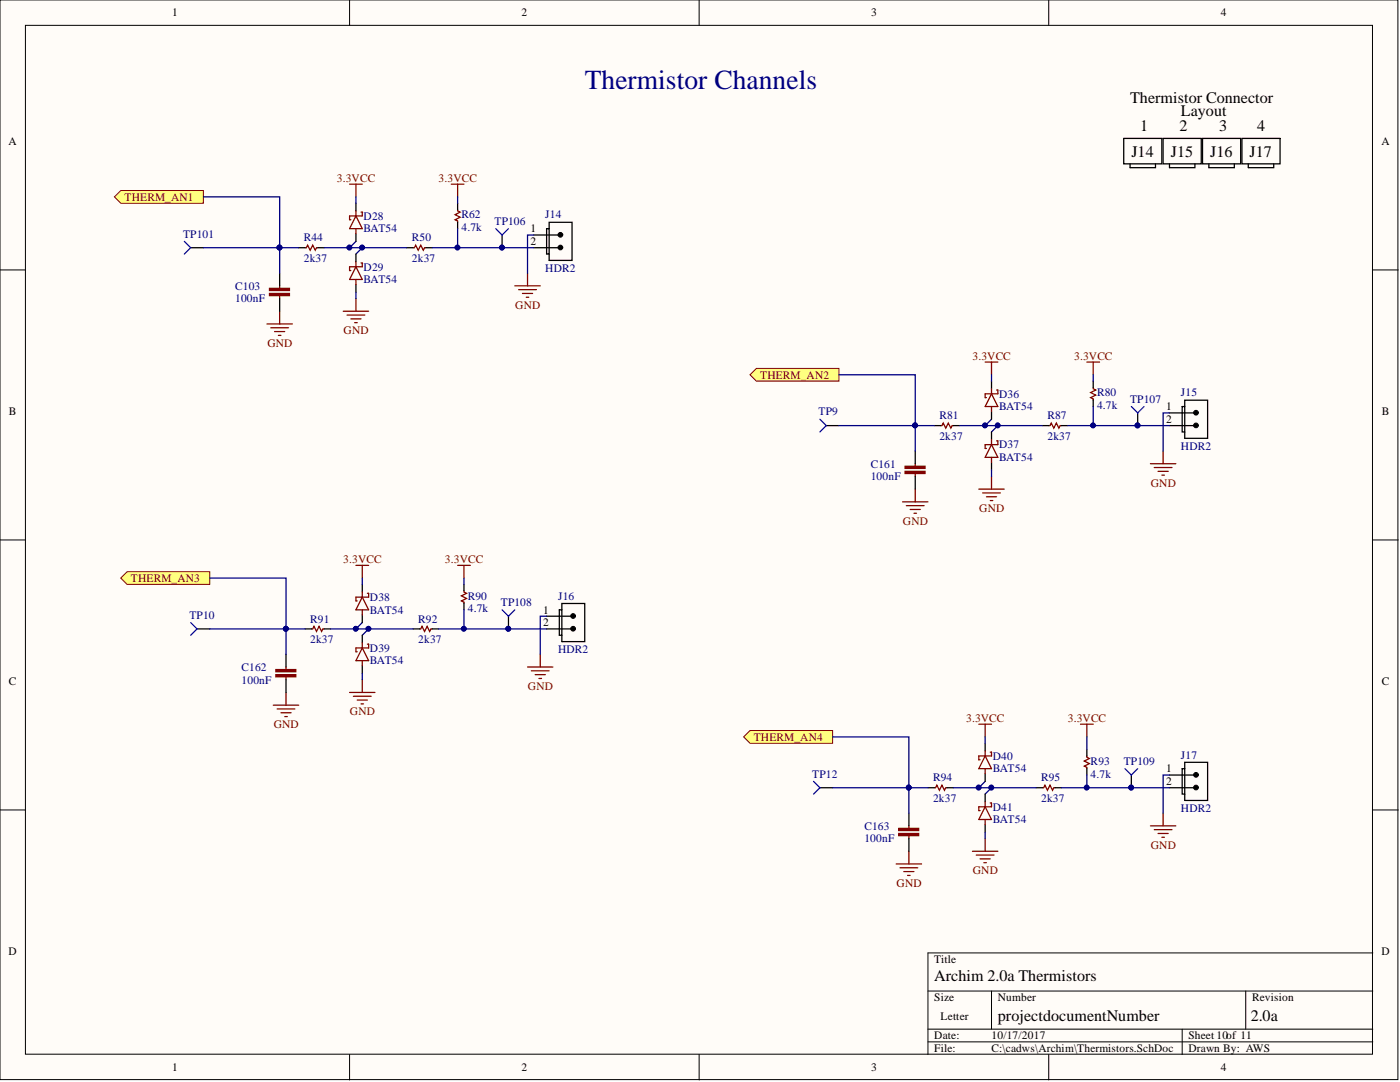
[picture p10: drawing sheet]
<svg xmlns="http://www.w3.org/2000/svg" width="279mm" height="216mm" viewBox="0 0 279 216" stroke-linecap="round" stroke-linejoin="round" font-family="sans-serif">
<defs><g id="words">
<text font-size="5.5" fill="#000080" x="116.7" y="17.8">Thermistor Channels</text>
<g font-size="3.2">
<text x="225.5" y="20.6">Thermistor Connector</text>
<text x="235.7" y="23.1">Layout</text>
<text x="227.6" y="26.2">1</text>
<text x="235.4" y="26.2">2</text>
<text x="243.3" y="26.2">3</text>
<text x="250.9" y="26.2">4</text>
<text x="225.8" y="31.3">J14</text>
<text x="233.6" y="31.3">J15</text>
<text x="241.5" y="31.3">J16</text>
<text x="249.4" y="31.3">J17</text>
<text x="186.5" y="195.8">Archim 2.0a Thermistors</text>
<text x="199.1" y="203.7">projectdocumentNumber</text>
<text x="249.6" y="203.7">2.0a</text>
</g>
<g font-size="2.3">
<text x="34.3" y="3.3">1</text>
<text x="104.1" y="3.3">2</text>
<text x="173.9" y="3.3">3</text>
<text x="243.6" y="3.3">4</text>
<text x="1.7" y="29">A</text>
<text x="275.7" y="29">A</text>
<text x="105.9" y="46.4">1</text>
<text x="105.9" y="48.9">2</text>
<text x="1.8" y="82.8">B</text>
<text x="232.7" y="81.9">1</text>
<text x="275.8" y="82.8">B</text>
<text x="232.7" y="84.4">2</text>
<text x="108.4" y="122.4">1</text>
<text x="108.4" y="125">2</text>
<text x="1.8" y="136.7">C</text>
<text x="275.8" y="136.7">C</text>
<text x="232.7" y="154.1">1</text>
<text x="232.7" y="156.7">2</text>
<text x="1.7" y="190.6">D</text>
<text x="275.7" y="190.6">D</text>
<text x="186.5" y="192.2">Title</text>
<text x="186.5" y="199.8">Size</text>
<text x="187.7" y="203.6">Letter</text>
<text x="199.1" y="199.8">Number</text>
<text x="249.9" y="199.8">Revision</text>
<text x="186.5" y="207.4">Date:</text>
<text x="186.5" y="209.9">File:</text>
<text x="197.9" y="207.4">10/17/2017</text>
<text x="197.9" y="209.9">C:\cadws\Archim\Thermistors.SchDoc</text>
<text x="237.2" y="207.4">Sheet 10of 11</text>
<text x="237.2" y="209.9">Drawn By: AWS</text>
<text x="34.3" y="213.7">1</text>
<text x="104.1" y="213.7">2</text>
<text x="173.9" y="213.7">3</text>
<text x="243.6" y="213.7">4</text>
</g>
<g font-size="2.3" fill="#800000">
<text x="24.9" y="40">THERM_AN1</text>
<text x="67.2" y="36.2">3.3VCC</text>
<text x="87.5" y="36.2">3.3VCC</text>
<text x="102.8" y="61.6">GND</text>
<text x="53.4" y="69.2">GND</text>
<text x="68.6" y="66.7">GND</text>
<text x="194.1" y="71.7">3.3VCC</text>
<text x="214.4" y="71.7">3.3VCC</text>
<text x="151.7" y="75.5">THERM_AN2</text>
<text x="229.7" y="97.1">GND</text>
<text x="180.2" y="104.7">GND</text>
<text x="195.4" y="102.2">GND</text>
<text x="68.5" y="112.3">3.3VCC</text>
<text x="88.8" y="112.3">3.3VCC</text>
<text x="26.1" y="116.1">THERM_AN3</text>
<text x="105.4" y="137.7">GND</text>
<text x="69.8" y="142.7">GND</text>
<text x="192.8" y="144">3.3VCC</text>
<text x="213.1" y="144">3.3VCC</text>
<text x="54.6" y="145.3">GND</text>
<text x="150.4" y="147.8">THERM_AN4</text>
<text x="229.7" y="169.4">GND</text>
<text x="178.9" y="177">GND</text>
<text x="194.2" y="174.4">GND</text>
</g>
<g font-size="2.3" fill="#000080">
<text x="36.5" y="47.4">TP101</text>
<text x="72.6" y="43.9">D28</text>
<text x="72.6" y="46.4">BAT54</text>
<text x="92.1" y="46.1">4.7k</text>
<text x="92.1" y="43.6">R62</text>
<text x="98.7" y="44.9">TP106</text>
<text x="108.8" y="43.6">J14</text>
<text x="60.6" y="52.2">2k37</text>
<text x="60.6" y="48.2">R44</text>
<text x="72.6" y="54">D29</text>
<text x="82.2" y="52.2">2k37</text>
<text x="82.2" y="48.2">R50</text>
<text x="46.9" y="57.8">C103</text>
<text x="72.6" y="56.5">BAT54</text>
<text x="108.8" y="54.2">HDR2</text>
<text x="46.9" y="60.3">100nF</text>
<text x="163.4" y="82.9">TP9</text>
<text x="187.5" y="83.7">R81</text>
<text x="199.4" y="79.3">D36</text>
<text x="199.4" y="81.9">BAT54</text>
<text x="209" y="83.7">R87</text>
<text x="218.9" y="81.6">4.7k</text>
<text x="218.9" y="79.1">R80</text>
<text x="225.5" y="80.4">TP107</text>
<text x="235.7" y="79.1">J15</text>
<text x="187.5" y="87.7">2k37</text>
<text x="199.4" y="89.5">D37</text>
<text x="209" y="87.7">2k37</text>
<text x="235.7" y="89.7">HDR2</text>
<text x="173.8" y="93.3">C161</text>
<text x="173.8" y="95.8">100nF</text>
<text x="199.4" y="92">BAT54</text>
<text x="73.8" y="119.9">D38</text>
<text x="93.4" y="119.7">R90</text>
<text x="111.4" y="119.7">J16</text>
<text x="37.8" y="123.5">TP10</text>
<text x="61.9" y="124.2">R91</text>
<text x="73.8" y="122.4">BAT54</text>
<text x="83.5" y="124.2">R92</text>
<text x="93.4" y="122.2">4.7k</text>
<text x="100" y="120.9">TP108</text>
<text x="61.9" y="128.3">2k37</text>
<text x="73.8" y="130.1">D39</text>
<text x="83.5" y="128.3">2k37</text>
<text x="111.4" y="130.3">HDR2</text>
<text x="48.2" y="133.9">C162</text>
<text x="48.2" y="136.4">100nF</text>
<text x="73.8" y="132.6">BAT54</text>
<text x="162.1" y="155.2">TP12</text>
<text x="186.2" y="155.9">R94</text>
<text x="198.1" y="151.6">D40</text>
<text x="198.1" y="154.1">BAT54</text>
<text x="207.8" y="155.9">R95</text>
<text x="217.7" y="155.2">4.7k</text>
<text x="217.7" y="152.6">R93</text>
<text x="224.3" y="152.6">TP109</text>
<text x="235.7" y="151.4">J17</text>
<text x="186.2" y="160">2k37</text>
<text x="198.1" y="161.7">D41</text>
<text x="207.8" y="160">2k37</text>
<text x="172.5" y="165.6">C163</text>
<text x="198.1" y="164.3">BAT54</text>
<text x="235.7" y="162">HDR2</text>
<text x="172.5" y="168.1">100nF</text>
</g>
</g></defs>
<g fill="#fffcf8" stroke="#000" stroke-width=".2">
<path d="M0 0h279v215.4h-279z"/>
<path d="M5.1 5.1h268.8v205.3h-268.8z"/>
</g>
<g fill="none" stroke="#000" stroke-width=".2">
<path d="M69.8 0v5.1M139.5 0v5.1M209.3 0v5.1M0 53.9h5.1M274 53.9h5.1M0 107.7h5.1M274 107.7h5.1M0 161.6h5.1M274 161.6h5.1M185.2 197.8h88.8M197.9 197.8v7.6M248.6 197.8v7.6"/>
<path d="M274 190.1h-88.8v20.3M69.8 210.4v5.1M139.5 210.4v5.1M185.2 205.4h88.8M185.2 207.9h88.8M209.3 210.4v5.1M235.9 205.4v5"/>
</g>
<g fill="none" stroke="#800000" stroke-width=".25">
<path d="M71 59.6v2.5M102.7 57h5.1M103.5 57.8h3.6M104.3 58.6h2M105 59.3h.5M105.3 54.5v2.5M53.3 64.6h5M54 65.4h3.6M54.8 66.2h2M55.6 66.9h.5M55.8 62.1v2.5M68.5 62.1h5.1"/>
<path d="M69.3 62.9h3.5M70 63.6h2M70.8 64.4h.5"/>
</g>
<path d="M22.8 39.3l1.3-1.3h16.5v2.6h-16.5z" fill-rule="evenodd" fill="#ffff80" stroke="#800000" stroke-width=".2"/>
<g fill="none" stroke="#800000" stroke-width=".25">
<path d="M69.8 36.8h2.5M71 36.8v2.5M90.1 36.8h2.5M91.3 36.8v2.5M55.8 57v.5M55.8 59.1v.5M60.9 49.4h.2l.3-.5 .5 1 .5-1 .5 1 .3-.5h.2M82.4 49.4h.3l.3-.5 .5 1 .5-1 .5 1 .2-.5h.3M182.7 97.6v2.5M195.3 97.6h5.1M196.1 98.4h3.6M196.9 99.1h2"/>
<path d="M197.6 99.9h.5M197.9 95.1v2.5M180.1 100.1h5.1M180.9 100.9h3.5M181.6 101.7h2.1M182.4 102.4h.5"/>
</g>
<path d="M38.1 49.4h2.5M55.8 54.5v2.5M55.8 59.6v2.5M59.6 49.4h1.3M63.4 49.4h1.3M81.2 49.4h1.2M85 49.4h1.3" fill="none" stroke="#000" stroke-width=".25"/>
<path d="M36.8 48.2l1.3 1.2-1.3 1.3" fill="none" stroke="#00f" stroke-width=".25"/>
<g fill="#800000" stroke="#800000" stroke-width=".25">
<path d="M53.8 58.6h4v.4h-4z"/>
<path d="M53.8 57.5h4v.5h-4z"/>
</g>
<path d="M149.7 74.8l1.2-1.3h16.5v2.5h-16.5z" fill-rule="evenodd" fill="#ffff80" stroke="#800000" stroke-width=".2"/>
<g fill="none" stroke="#800000" stroke-width=".25">
<path d="M196.6 72.2h2.5M197.9 72.2v2.6M216.9 72.2h2.5M218.2 72.2v2.6M182.7 92.5v.5M182.7 94.6v.5M187.7 84.9h.3l.2-.5 .5 1 .6-1 .5 1 .2-.5h.3M209.3 84.9h.2l.3-.5 .5 1 .5-1 .5 1 .3-.5h.2M57.1 138.2v2.5M69.8 138.2h5M70.5 138.9h3.6M71.3 139.7h2"/>
<path d="M72.3 135.6v2.6M54.5 140.7h5.1M55.3 141.5h3.6M56.1 142.2h2M56.8 143h.5M72 140.4h.6"/>
</g>
<path d="M164.9 84.9h2.5M182.7 90v2.5M182.7 95.1v2.5M186.5 84.9h1.2M190.3 84.9h1.2M208 84.9h1.3M211.8 84.9h1.3" fill="none" stroke="#000" stroke-width=".25"/>
<path d="M163.6 83.7l1.3 1.2-1.3 1.3" fill="none" stroke="#00f" stroke-width=".25"/>
<g fill="#800000" stroke="#800000" stroke-width=".25">
<path d="M180.6 94.1h4v.4h-4z"/>
<path d="M180.6 93h4v.5h-4z"/>
</g>
<path d="M24.1 115.3l1.3-1.2h16.5v2.5h-16.5z" fill-rule="evenodd" fill="#ffff80" stroke="#800000" stroke-width=".2"/>
<g fill="none" stroke="#800000" stroke-width=".25">
<path d="M71 112.8h2.6M72.3 112.8v2.5M91.3 112.8h2.6M92.6 112.8v2.5M57.1 133.1v.5M57.1 135.1v.5M62.2 125.5h.2l.3-.5 .5 1 .5-1 .5 1 .2-.5h.3M83.7 125.5h.3l.2-.5 .5 1 .5-1 .5 1 .3-.5h.3M178.9 172.4h5M179.6 173.2h3.6M180.4 173.9h2M181.1 174.7h.5"/>
<path d="M181.4 169.9v2.5M194.1 169.9h5M194.8 170.6h3.6M195.6 171.4h2M196.4 172.1h.5M196.6 167.3v2.6"/>
</g>
<path d="M39.3 125.5h2.6M57.1 130.6v2.5M57.1 135.6v2.6M60.9 125.5h1.3M64.7 125.5h1.3M82.4 125.5h1.3M86.3 125.5h1.2" fill="none" stroke="#000" stroke-width=".25"/>
<path d="M38.1 124.2l1.2 1.3-1.2 1.3" fill="none" stroke="#00f" stroke-width=".25"/>
<g fill="#800000" stroke="#800000" stroke-width=".25">
<path d="M55.1 134.6h3.9v.4h-3.9z"/>
<path d="M55.1 133.6h3.9v.4h-3.9z"/>
</g>
<path d="M148.4 147l1.3-1.2h16.5v2.5h-16.5z" fill-rule="evenodd" fill="#ffff80" stroke="#800000" stroke-width=".2"/>
<g fill="none" stroke="#800000" stroke-width=".25">
<path d="M71 42.1v1M71 45.6v1M71 52.2v1M71 55.8v1M71 43.1l1.3 2.5h-2.5zM71 53.2l1.3 2.6h-2.5zM72 42.3h.3v.8h-2.5v.8h.2M72 52.5h.3v.7h-2.5v.8h.2M91.3 41.8v.3l.5 .2-1 .5 1 .5-1 .6 .5 .2v.3M197.9 77.6v1M197.9 78.6l1.2 2.5h-2.5zM198.9 77.8h.2v.8h-2.5v.7h.3"/>
<path d="M218.2 77.3v.3l.5 .2-1 .5 1 .5-1 .5 .5 .3v.3M197.9 81.1v1M197.9 87.7v1M197.9 91.3v1M197.9 88.7l1.2 2.6h-2.5zM198.9 88h.2v.7h-2.5v.8h.3M229.6 92.5h5.1M230.3 93.3h3.6M231.1 94.1h2M231.9 94.8h.5M232.1 90v2.5M72.3 119.2l1.3 2.5h-2.6z"/>
<path d="M72.3 118.1v1.1M73.3 118.4h.3v.8h-2.6v.7h.3M92.6 117.9v.2l.5 .3-1 .5 1 .5-1 .5 .5 .3v.2M72.3 121.7v1M72.3 128.3v1M72.3 131.8v1M72.3 129.3l1.3 2.5h-2.6zM73.3 128.5h.3v.8h-2.6v.8h.3M105.3 133.1h5.1M106 133.9h3.6M106.8 134.6h2M107.6 135.4h.5"/>
<path d="M107.8 130.6v2.5M186.5 157.2h.2l.3-.5 .5 1 .5-1 .5 1 .2-.5h.3M195.3 144.5h2.6M196.6 144.5v2.5M196.6 149.8v1M196.6 153.4v1M196.6 160v1M196.6 150.8l1.3 2.6h-2.6zM197.6 150.1h.3v.7h-2.6v.8h.3M208 157.2h.3l.2-.5 .5 1 .5-1 .6 1 .2-.5h.3M215.6 144.5h2.6M216.9 150.8v.3l.5 .3-1 .5 1 .5-1 .5 .5 .2v.3"/>
<path d="M216.9 144.5v2.5M181.4 164.8v.5M181.4 166.8v.5M196.6 163.5v1M196.6 161l1.3 2.5h-2.6zM197.6 160.2h.3v.8h-2.6v.7h.3M229.6 164.8h5.1M230.3 165.6h3.6M231.1 166.3h2M231.9 167.1h.5M232.1 162.3v2.5"/>
</g>
<g fill="none" stroke="#000" stroke-width=".25">
<path d="M224.3 27.6h7.6v5.1h-7.6zM225.5 32.7v.8h5.1v-.8M232.1 27.6h7.6v5.1h-7.6zM233.4 32.7v.8h5.1v-.8M240 27.6h7.6v5.1h-7.6zM241.3 32.7v.8h5v-.8M247.9 27.6h7.6v5.1h-7.6zM249.1 32.7v.8h5.1v-.8M71 40.6v1.5M71 46.6v1.6M71 50.7v1.5M71 56.8v1.5"/>
<path d="M91.3 40.6v1.2M91.3 44.4v1.2M100.2 46.9v2.5M106.5 46.9h5.4M106.5 49.4h5.4M109.1 45.6h.5v5.1h-.5zM109.6 45.6v-1.2h4.6v7.6h-4.6v-1.3M197.9 76v1.6M218.2 76v1.3M218.2 79.9v1.2M197.9 82.1v1.6M197.9 86.2v1.5"/>
<path d="M197.9 92.3v1.5M227.1 82.4v2.5M233.4 82.4h5.3M233.4 84.9h5.3M235.9 81.1h.5v5.1h-.5zM236.4 81.1v-1.2h4.6v7.6h-4.6v-1.3M72.3 116.6v1.5M92.6 116.6v1.3M72.3 122.7v1.5M72.3 126.8v1.5M72.3 132.8v1.6M92.6 120.4v1.3"/>
<path d="M101.5 123v2.5M109.1 123h5.3M109.1 125.5h5.3M111.6 121.7h.5v5.1h-.5zM112.1 121.7v-1.3h4.6v7.6h-4.6v-1.2M163.6 157.2h2.6M185.2 157.2h1.3M189 157.2h1.3M196.6 148.3v1.5M196.6 154.4v1.5M196.6 158.5v1.5M206.8 157.2h1.2"/>
<path d="M210.6 157.2h1.2M216.9 149.6v1.2M216.9 153.4v1.2M225.8 154.6v2.6M233.4 157.2h5.3M233.4 154.6h5.3M235.9 153.4h.5v5.1h-.5zM236.4 153.4v-1.3h4.6v7.6h-4.6v-1.2M181.4 162.3v2.5M181.4 167.3v2.6M196.6 164.5v1.6"/>
</g>
<path d="M98.9 45.6l1.3 1.3 1.3-1.3M225.8 81.1l1.3 1.3 1.2-1.3M100.2 121.7l1.3 1.3 1.2-1.3M162.4 155.9l1.2 1.3-1.2 1.3M224.5 153.4l1.3 1.2 1.3-1.2" fill="none" stroke="#00f" stroke-width=".25"/>
<g fill="#800000" stroke="#800000" stroke-width=".25">
<path d="M179.4 166.3h3.9v.4h-3.9z"/>
<path d="M179.4 165.3h3.9v.4h-3.9z"/>
</g>
<g fill="#000080" stroke="#000080" stroke-width=".2">
<circle cx="100.2" cy="49.4" r=".47"/>
<circle cx="227" cy="84.9" r=".47"/>
<circle cx="101.4" cy="125.5" r=".47"/>
<circle cx="225.7" cy="157.1" r=".47"/>
<circle cx="55.8" cy="49.4" r=".47"/>
<circle cx="69.7" cy="49.4" r=".47"/>
<circle cx="72.3" cy="49.4" r=".47"/>
<circle cx="182.6" cy="84.9" r=".47"/>
<circle cx="196.6" cy="84.9" r=".47"/>
<circle cx="199.1" cy="84.9" r=".47"/>
<circle cx="57" cy="125.5" r=".47"/>
<circle cx="71" cy="125.5" r=".47"/>
<circle cx="73.5" cy="125.5" r=".47"/>
<circle cx="181.3" cy="157.1" r=".47"/>
<circle cx="195.3" cy="157.1" r=".47"/>
<circle cx="197.8" cy="157.1" r=".47"/>
<circle cx="216.9" cy="157.1" r=".47"/>
<circle cx="92.6" cy="125.5" r=".47"/>
<circle cx="218.1" cy="84.9" r=".47"/>
<circle cx="91.3" cy="49.4" r=".47"/>
</g>
<g fill="#000" stroke="#000" stroke-width=".2">
<circle cx="111.8" cy="46.9" r=".47"/>
<circle cx="111.8" cy="49.4" r=".47"/>
<circle cx="238.7" cy="84.9" r=".47"/>
<circle cx="238.7" cy="82.4" r=".47"/>
<circle cx="114.4" cy="122.9" r=".47"/>
<circle cx="114.4" cy="125.5" r=".47"/>
<circle cx="238.7" cy="154.6" r=".47"/>
<circle cx="238.7" cy="157.1" r=".47"/>
</g>
<g fill="none" stroke="#000080" stroke-width=".25">
<path d="M40.6 39.3h15.2v15.2M71 39.3v1.3M91.3 39.3v1.3M40.6 49.4h19M64.7 49.4h16.5M71 48.2l-1.2 1.2M71 58.3v1.3M72.3 49.4l-1.3 1.3M91.3 45.6v3.8h-5M91.3 49.4h15.2M106.5 46.9h-1.2v7.6M167.4 74.8h15.3v15.2"/>
<path d="M197.9 74.8v1.2M218.2 74.8v1.2M167.4 84.9h19.1M191.5 84.9h16.5M197.9 83.7l-1.3 1.2M197.9 93.8v1.3M199.1 84.9l-1.2 1.3M218.2 81.1v3.8h-5.1M218.2 84.9h15.2M233.4 82.4h-1.3v7.6M41.9 115.3h15.2v15.3M72.3 115.3v1.3"/>
<path d="M92.6 115.3v1.3M41.9 125.5h19M66 125.5h16.4M72.3 124.2l-1.3 1.3M72.3 134.4v1.2M73.6 125.5l-1.3 1.3M92.6 121.7v3.8h-5.1M92.6 125.5h16.5M109.1 123h-1.3v7.6M166.2 147h15.2v15.3M166.2 157.2h19M190.3 157.2h16.5"/>
<path d="M196.6 155.9l-1.3 1.3M196.6 147v1.3M197.9 157.2l-1.3 1.3M216.9 154.6v2.6h-5.1M216.9 157.2h16.5M216.9 147v2.6M233.4 154.6h-1.3v7.7M196.6 166.1v1.2"/>
</g>
<use href="#words"/>
</svg>
